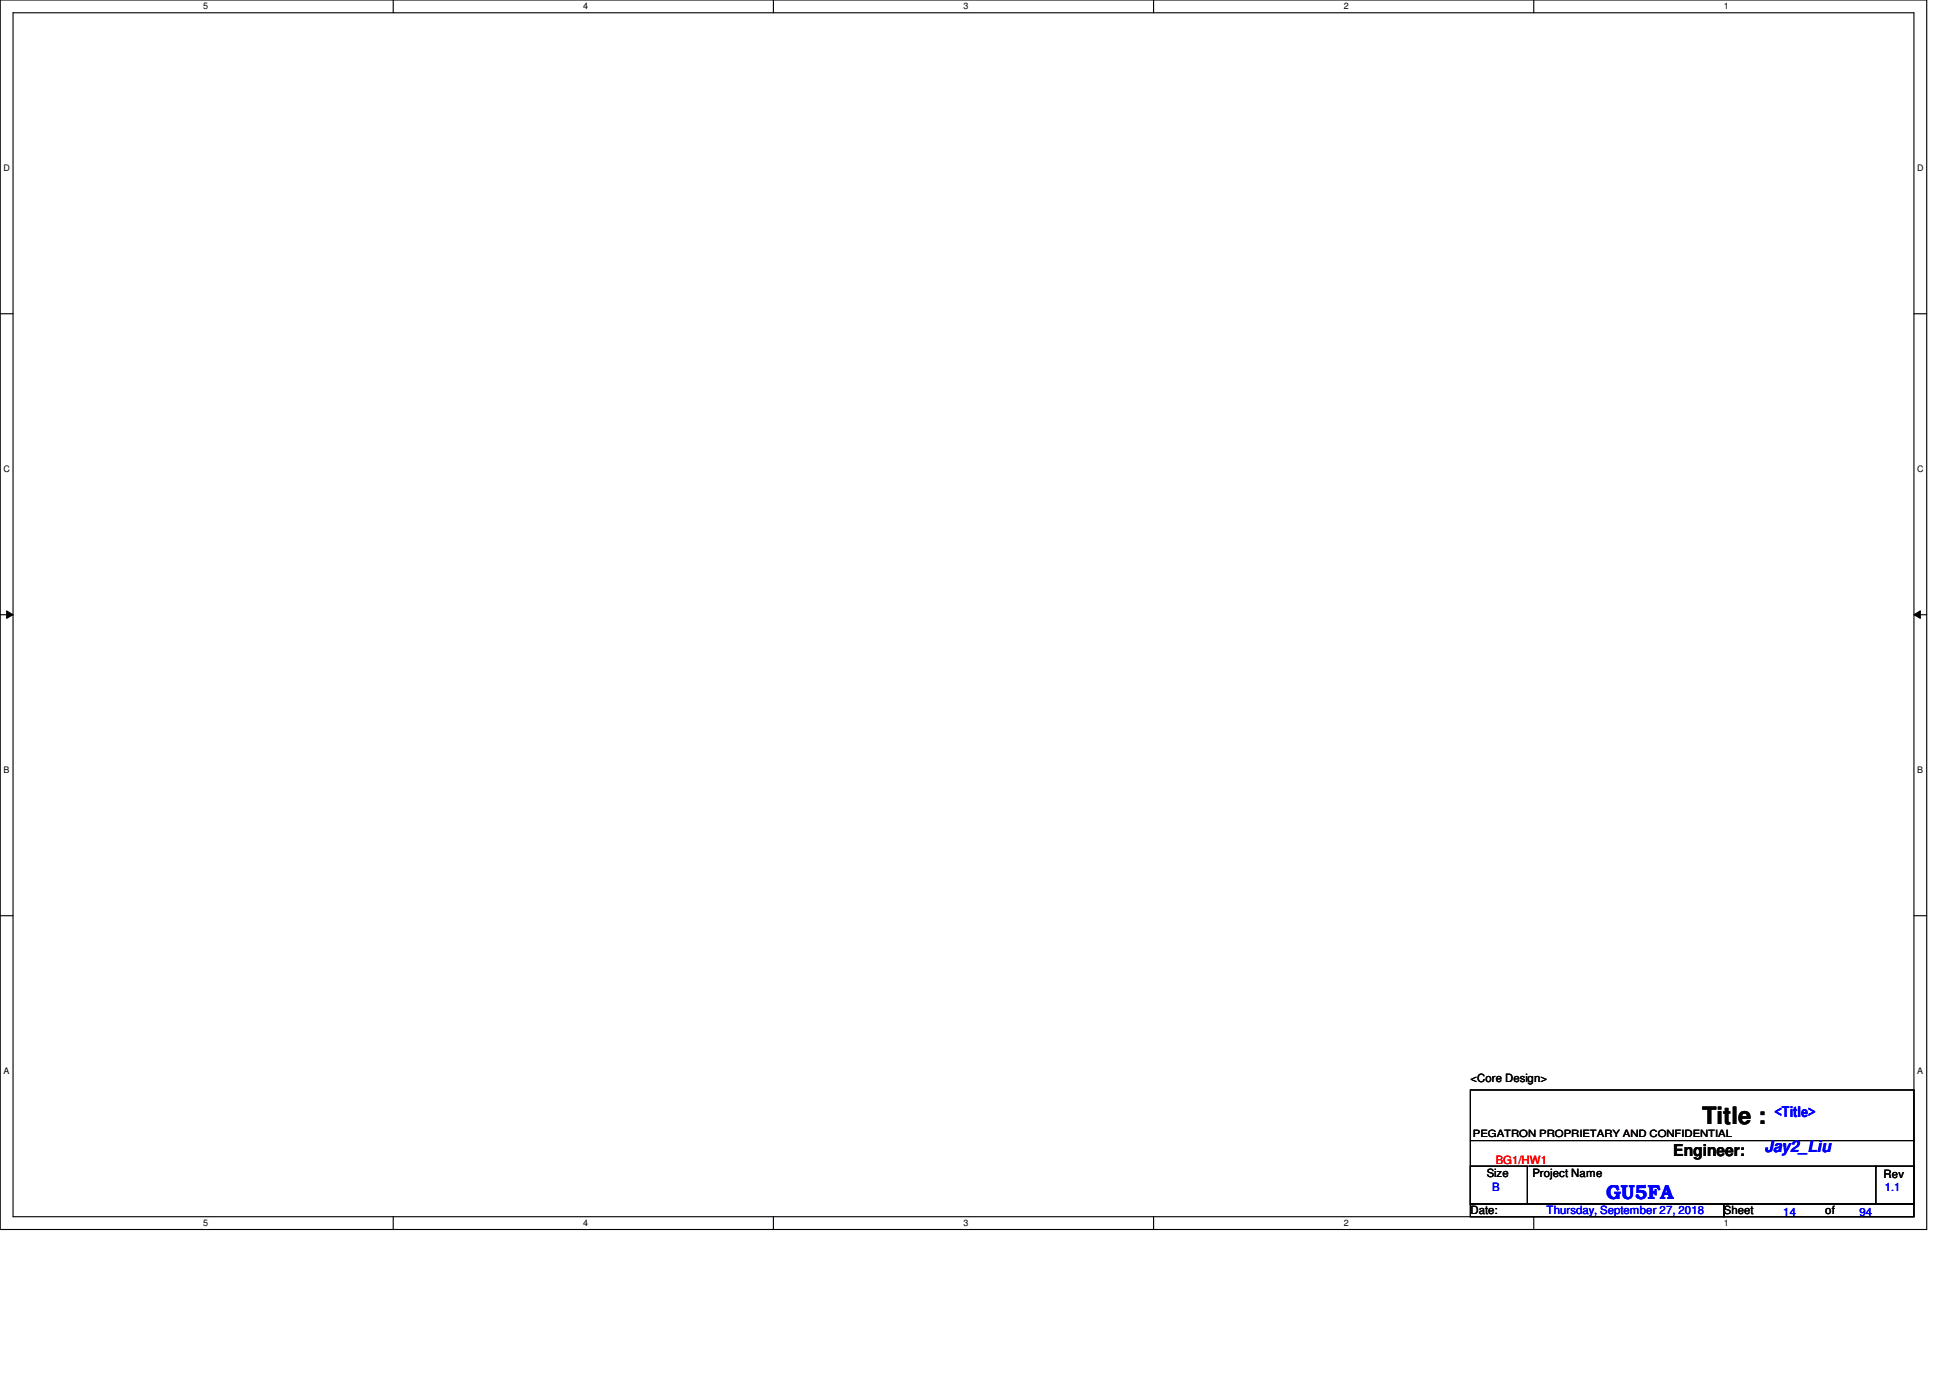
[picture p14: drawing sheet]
<svg xmlns="http://www.w3.org/2000/svg" width="297mm" height="210mm" viewBox="0 0 297 210" stroke-linecap="round" stroke-linejoin="round" font-family="sans-serif">
<defs><g id="words">
<text font-size="3.6" x="259.3" y="171.2">Title :</text>
<text font-size="3" fill="#00f" x="244.6" y="182.6">GU5FA</text>
<text font-size="2.5" x="254.9" y="176.1">Engineer:</text>
<text font-size="2.5" fill="#00f" x="268.8" y="175.5">Jay2_Liu</text>
<text font-size="2.3" fill="#00f" x="270.3" y="170.2">&lt;Title&gt;</text>
<g font-size="1.7">
<text x="224" y="164.8">&lt;Core Design&gt;</text>
<text x="226.5" y="179.2">Size</text>
<text x="233.4" y="179.2">Project Name</text>
<text x="286.9" y="179.4">Rev</text>
<text x="224" y="185">Date:</text>
<text x="262.6" y="185">Sheet</text>
<text x="278" y="185">of</text>
</g>
<text font-size="1.7" fill="#f00" x="227.8" y="177.3">BG1/HW1</text>
<g font-size="1.7" fill="#00f">
<text x="227.3" y="181.4">B</text>
<text x="235.6" y="185">Thursday, September 27, 2018</text>
<text x="271.6" y="185.2">14</text>
<text x="283.2" y="185.2">94</text>
<text x="287.1" y="181.4">1.1</text>
</g>
<text font-size="1.5" x="224.4" y="173.2">PEGATRON PROPRIETARY AND CONFIDENTIAL</text>
<g font-size="1.4">
<text x="30.9" y="1.4">5</text>
<text x="88.9" y="1.4">4</text>
<text x="146.8" y="1.4">3</text>
<text x="204.7" y="1.4">2</text>
<text x="262.6" y="1.4">1</text>
<text x=".5" y="26.1">D</text>
<text x="292.1" y="26.1">D</text>
<text x=".5" y="71.9">C</text>
<text x="292.1" y="71.9">C</text>
<text x=".5" y="117.8">B</text>
<text x="292.1" y="117.8">B</text>
<text x=".5" y="163.6">A</text>
<text x="292.1" y="163.6">A</text>
<text x="30.9" y="186.8">5</text>
<text x="88.9" y="186.8">4</text>
<text x="146.8" y="186.8">3</text>
<text x="204.7" y="186.8">2</text>
<text x="262.6" y="186.8">1</text>
</g>
</g></defs>
<path d="M0 0h293.5v187.3h-293.5zM2 1.9h289.5v183.4h-289.5z" fill="none" stroke="#000" stroke-width=".17"/>
<g fill="#fff">
<path d="M30.9 .2h.8v1.5h-.8z"/>
<path d="M30.9 185.5h.8v1.6h-.8z"/>
</g>
<path d="M59.9 0v1.9M59.9 185.3v2" fill="none" stroke="#000" stroke-width=".17"/>
<g fill="#fff">
<path d="M88.9 .2h.7v1.5h-.7z"/>
<path d="M88.9 185.5h.7v1.6h-.7z"/>
</g>
<path d="M117.8 0v1.9M117.8 185.3v2" fill="none" stroke="#000" stroke-width=".17"/>
<g fill="#fff">
<path d="M146.8 .2h.7v1.5h-.7z"/>
<path d="M146.8 185.5h.7v1.6h-.7z"/>
</g>
<path d="M175.7 0v1.9M175.7 185.3v2" fill="none" stroke="#000" stroke-width=".17"/>
<g fill="#fff">
<path d="M204.7 .2h.7v1.5h-.7z"/>
<path d="M204.7 185.5h.7v1.6h-.7z"/>
</g>
<path d="M233.6 0v1.9M233.6 185.3v2" fill="none" stroke="#000" stroke-width=".17"/>
<g fill="#fff">
<path d="M262.6 .2h.8v1.5h-.8z"/>
<path d="M262.6 185.5h.8v1.6h-.8z"/>
<path d="M.5 24.8h1v1.6h-1z"/>
<path d="M292.1 24.8h.9v1.6h-.9z"/>
<path d="M.5 70.7h1v1.5h-1z"/>
<path d="M292.1 70.7h.9v1.5h-.9z"/>
</g>
<path d="M0 47.8h2M291.5 47.8h2" fill="none" stroke="#000" stroke-width=".17"/>
<g fill="#fff">
<path d="M.5 116.5h.9v1.6h-.9z"/>
<path d="M292.1 116.5h.8v1.6h-.8z"/>
</g>
<path d="M0 93.6h2M291.5 93.6h2" fill="none" stroke="#000" stroke-width=".17"/>
<path d="M1 93l1 .6-1 .6zM291.5 93.6l1-.6v1.2z" fill="#000"/>
<path d="M1 93l1 .6-1 .6zM291.5 93.6l1-.6v1.2z" fill="none" stroke="#000" stroke-width=".15"/>
<g fill="#fff">
<path d="M.5 162.4h.9v1.5h-.9z"/>
<path d="M292.1 162.4h.8v1.5h-.8z"/>
</g>
<path d="M0 139.5h2M291.5 139.5h2M224 166h67.5v17.4h-67.5zM224 177.6h8.7v5.8h-8.7zM224 173.7h67.5M232.9 177.6h52.8M285.7 177.6h5.8v5.8h-5.8zM285.7 177.6h.1M291.5 173.7h.1M224 183.4h38.6v1.9h-38.6zM262.6 183.4h28.9v1.9h-28.9z" fill="none" stroke="#000" stroke-width=".17"/>
<use href="#words"/>
</svg>
